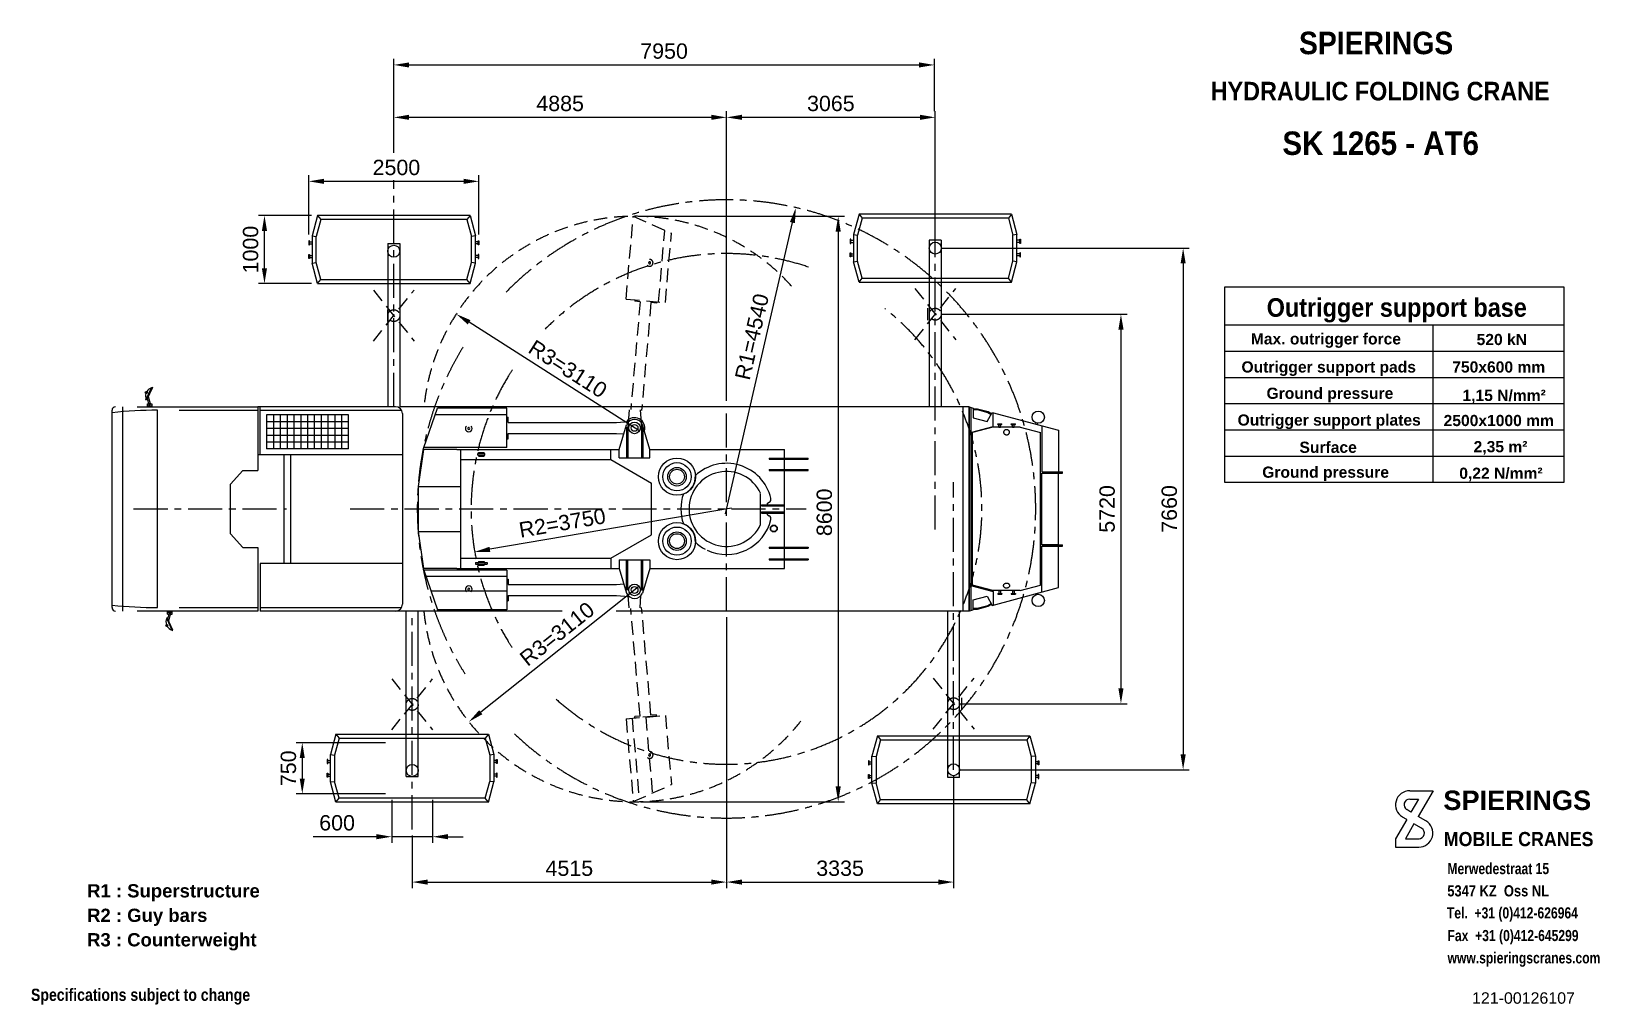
# Model space of a CAD drawing. Extents: x 124 to 23151, y 240 to 14534.
import ezdxf
from ezdxf.enums import TextEntityAlignment as Align

# ---------------------------------------------------------------- set-up
doc = ezdxf.new("R2010")
doc.units = 0
doc.header["$LTSCALE"] = 400
doc.header["$MEASUREMENT"] = 0
doc.linetypes.add('CENTRE', pattern=[2, 1.25, -0.25, 0.25, -0.25])
doc.linetypes.add('DASHED', pattern=[0.75, 0.5, -0.25])
doc.layers.get('0').update_dxf_attribs({"linetype": 'CONTINUOUS'})
doc.layers.get('DEFPOINTS').update_dxf_attribs({"linetype": 'CONTINUOUS'})
for name, color, linetype in [('1', 1, 'CONTINUOUS'), ('2', 2, 'CONTINUOUS'), ('3', 3, 'CONTINUOUS'), ('4', 4, 'CONTINUOUS'), ('HL', 1, 'CENTRE'), ('SL', 2, 'DASHED')]:
    doc.layers.add(name, color=color, linetype=linetype)
doc.styles.add('ARIAL-1', font='')
doc.styles.add('ARIAL-2', font='')
doc.styles.get("Standard").update_dxf_attribs({"font": 'ARIAL.TTF'})
doc.styles.get('ARIAL-1').set_extended_font_data('Arial', bold=True)
doc.styles.get('ARIAL-2').set_extended_font_data('Arial', bold=True)
doc.dimstyles.new('NORMAAL', dxfattribs={"dimscale": 25, "dimtxt": 3, "dimasz": 3, "dimexe": 1.2, "dimexo": 1.2, "dimgap": 1.2, "dimtad": 1, "dimdec": 0, "dimzin": 9, "dimtxsty": 'STANDARD', "dimcen": 1.2, "dimdle": 1, "dimazin": 3, "dimtfac": 0.7, "dimtdec": 0, "dimtmove": 0, "dimatfit": 3, "dimtzin": 9})
doc.dimstyles.new('NORMAAL$0', dxfattribs={"dimscale": 25, "dimtxt": 3, "dimasz": 3, "dimexe": 1.2, "dimexo": 1.2, "dimgap": 1.2, "dimtad": 1, "dimdec": 0, "dimzin": 9, "dimtxsty": 'STANDARD', "dimcen": 1.2, "dimdle": 1, "dimazin": 3, "dimtfac": 0.7, "dimtdec": 0, "dimtmove": 0, "dimatfit": 3, "dimtzin": 9})

msp = doc.modelspace()

# ---------------------------------------------------------------- texts
at = {"style": 'ARIAL-1', "width": 0.9}
for s, height, p in [('SPIERINGS', 330.81, (18736.7, 14198.3)), ('HYDRAULIC FOLDING CRANE', 273.121, (17439.1, 13519.9)), ('SK 1265 - AT6', 344.133, (18493.3, 12719.3)), ('MOBILE CRANES', 208.565, (20861, 2567.4))]:
    msp.add_text(s, height=height, dxfattribs=at).set_placement(p)
msp.add_text('Outrigger support base', height=273.394, dxfattribs=at).set_placement((20171.9, 10342.3), align=Align.CENTER)
at = {"style": 'ARIAL-1'}
msp.add_text('SPIERINGS ', height=285.41, dxfattribs=at).set_placement((20855.7, 3098.6))
at = {"layer": '2', "style": 'ARIAL-2', "width": 0.826097}
msp.add_text('Specifications subject to change', height=179.237, dxfattribs=at).set_placement((118.2, 295.1))
at = {"layer": '2'}
msp.add_text('121-00126107', height=167.651, dxfattribs=at).set_placement((21277.1, 253.4))
at = {"layer": '3'}
for s, height, style, p in [('Max. outrigger force', 164.245, 'ARIAL-1', (18029, 9936.2)), ('520 kN', 164.25, 'ARIAL-1', (21344.3, 9926.6)), ('Outrigger support pads', 164.245, 'ARIAL-1', (17891.9, 9523.6)), ('750x600 mm', 164.25, 'ARIAL-1', (20986.7, 9523.3)), ('Ground pressure', 164.245, 'ARIAL-1', (18259.8, 9137)), ('1,15 N/mm²', 164.25, 'ARIAL-1', (21136.5, 9105.5)), ('Outrigger support plates', 164.245, 'ARIAL-1', (17834.9, 8744)), ('2500x1000 mm ', 164.245, 'ARIAL-1', (20859.8, 8736.7)), ('Surface', 164.25, 'ARIAL-1', (18743.8, 8344)), ('2,35 m²', 164.25, 'ARIAL-1', (21300.3, 8352.5)), ('Ground pressure', 164.245, 'ARIAL-1', (18196.8, 7978.2)), ('0,22 N/mm²', 164.25, 'ARIAL-1', (21089.8, 7962.6)), ('R1 : Superstructure', 194.4, 'ARIAL-1', (943, 1814.5)), ('R2 : Guy bars', 194.4, 'ARIAL-1', (943, 1455)), ('R3 : Counterweight', 194.4, 'ARIAL-2', (943, 1095.5))]:
    msp.add_text(s, height=height, dxfattribs=dict(at, style=style)).set_placement(p)
at = {"layer": '3', "style": 'ARIAL-2', "width": 0.779599}
msp.add_text('Merwedestraat 15', height=163.959, rotation=360, dxfattribs=at).set_placement((20915.7, 2156.3), (22409, 2156.3), align=Align.FIT)
at = {"layer": '3', "style": 'ARIAL-2', "width": 0.829278}
msp.add_text('5347 KZ  Oss NL', height=163.959, dxfattribs=at).set_placement((20914.3, 1829.4), (22407.6, 1829.4), align=Align.FIT)
at = {"layer": '3', "style": 'ARIAL-2', "width": 0.776787}
for s, p in [('Tel.  +31 (0)412-626964', (20908.1, 1505.6)), ('Fax  +31 (0)412-645299', (20917.3, 1172.9)), ('www.spieringscranes.com', (20917.3, 845.4))]:
    msp.add_text(s, height=163.959, dxfattribs=at).set_placement(p)

# ---------------------------------------------------------------- blocks, each defined once
blk = doc.blocks.new('*D4')
at = {"layer": '3', "color": 0}
blk.add_line((9044, 8670), (6551, 10262), dxfattribs=at)
blk.add_solid([(6572, 10293), (6531, 10230), (6362, 10383)], dxfattribs=at)
at = {"layer": 'DEFPOINTS', "color": 0}
for p in [(6362, 10383), (8981, 8710)]:
    blk.add_point(p, dxfattribs=at)
at = {"layer": '3', "color": 0, "insert": (8001, 9576), "char_height": 225, "attachment_point": 5, "rotation": 327.4364}
blk.add_mtext('R3=3110', dxfattribs=at)
blk = doc.blocks.new('*D5')
at = {"layer": '3', "color": 0}
blk.add_line((9039, 6377), (6723, 4534), dxfattribs=at)
blk.add_solid([(6699, 4564), (6746, 4505), (6547, 4394)], dxfattribs=at)
at = {"layer": 'DEFPOINTS', "color": 0}
for p in [(8981, 6330), (6547, 4394)]:
    blk.add_point(p, dxfattribs=at)
at = {"layer": '3', "color": 0, "insert": (7843, 5684), "char_height": 225, "attachment_point": 5, "rotation": 38.4956}
blk.add_mtext('R3=3110', dxfattribs=at)
blk = doc.blocks.new('*D6')
at = {"layer": '3', "color": 0}
for p, q in [((5446, 12749), (5446, 14131)), ((13383, 13361), (13383, 14131)), ((5671, 14041), (13158, 14041))]:
    blk.add_line(p, q, dxfattribs=at)
for points in [[(5671, 14078), (5671, 14003), (5446, 14041)], [(13158, 14078), (13158, 14003), (13383, 14041)]]:
    blk.add_solid(points, dxfattribs=at)
at = {"layer": 'DEFPOINTS', "color": 0}
for p in [(13383, 14041), (13383, 13271), (5446, 12659)]:
    blk.add_point(p, dxfattribs=at)
at = {"layer": '3', "color": 0, "insert": (9414, 14243), "char_height": 225, "attachment_point": 5}
blk.add_mtext('7950', dxfattribs=at)
blk = doc.blocks.new('*D7')
at = {"layer": '3', "color": 0}
for p, q in [((5446, 12816), (5446, 13361)), ((10331, 9110), (10331, 13361)), ((10106, 13271), (5671, 13271))]:
    blk.add_line(p, q, dxfattribs=at)
for points in [[(5671, 13309), (5671, 13234), (5446, 13271)], [(10106, 13309), (10106, 13234), (10331, 13271)]]:
    blk.add_solid(points, dxfattribs=at)
at = {"layer": 'DEFPOINTS', "color": 0}
for p in [(5446, 13271), (5446, 12726), (10331, 9020)]:
    blk.add_point(p, dxfattribs=at)
at = {"layer": '3', "color": 0, "insert": (7888, 13474), "char_height": 225, "attachment_point": 5}
blk.add_mtext('4885', dxfattribs=at)
blk = doc.blocks.new('*D8')
at = {"layer": '3', "color": 0}
for p, q in [((10331, 5930), (10331, 1950)), ((5716, 2724), (5716, 1950)), ((5941, 2040), (10106, 2040))]:
    blk.add_line(p, q, dxfattribs=at)
for points in [[(5941, 2077), (5941, 2002), (5716, 2040)], [(10106, 2077), (10106, 2002), (10331, 2040)]]:
    blk.add_solid(points, dxfattribs=at)
at = {"layer": 'DEFPOINTS', "color": 0}
for p in [(10331, 6020), (5716, 2814), (10331, 2040)]:
    blk.add_point(p, dxfattribs=at)
at = {"layer": '3', "color": 0, "insert": (8023, 2242), "char_height": 225, "attachment_point": 5}
blk.add_mtext('4515', dxfattribs=at)
blk = doc.blocks.new('A$C65CD0A47')
at = {"layer": '4'}
for p, q in [((261, 2000), (100, 1400)), ((353, 1880), (220, 1384)), ((4739, 2000), (261, 2000)), ((261, 2000), (353, 1880)), ((4647, 1880), (353, 1880)), ((4739, 2000), (4647, 1880)), ((4647, 1880), (4780, 1384)), ((4739, 2000), (4900, 1400)), ((100, 1400), (100, 600)), ((100, 1400), (220, 1384)), ((220, 616), (220, 1384)), ((4900, 1400), (4780, 1384)), ((4780, 616), (4780, 1384)), ((4900, 600), (4900, 1400)), ((0, 1260), (0, 1140)), ((20, 1260), (0, 1260)), ((0, 1140), (20, 1140)), ((20, 1140), (20, 1260)), ((20, 1230), (100, 1230)), ((20, 1170), (100, 1170)), ((4980, 1230), (4900, 1230)), ((4980, 1170), (4900, 1170)), ((4980, 1140), (4980, 1260)), ((4980, 1260), (5000, 1260)), ((5000, 1140), (4980, 1140)), ((5000, 1260), (5000, 1140)), ((0, 740), (0, 860)), ((0, 860), (20, 860)), ((20, 740), (0, 740)), ((20, 860), (20, 740)), ((20, 830), (100, 830)), ((20, 770), (100, 770)), ((100, 600), (220, 616)), ((261, 0), (100, 600)), ((353, 120), (220, 616)), ((4647, 120), (4780, 616)), ((4739, 0), (4900, 600)), ((4900, 600), (4780, 616)), ((4980, 830), (4900, 830)), ((4980, 770), (4900, 770)), ((4980, 860), (4980, 740)), ((5000, 860), (4980, 860)), ((4980, 740), (5000, 740)), ((5000, 740), (5000, 860)), ((261, 0), (353, 120)), ((261, 0), (4739, 0)), ((353, 120), (4647, 120)), ((4739, 0), (4647, 120))]:
    blk.add_line(p, q, dxfattribs=at)
blk = doc.blocks.new('*D9')
at = {"layer": '3', "color": 0}
blk.add_line((10405, 7533), (6856, 6927), dxfattribs=at)
blk.add_solid([(6850, 6964), (6862, 6890), (6634, 6889)], dxfattribs=at)
at = {"layer": 'DEFPOINTS', "color": 0}
for p in [(10331, 7520), (6634, 6889)]:
    blk.add_point(p, dxfattribs=at)
at = {"layer": '3', "color": 0, "insert": (7920, 7314), "char_height": 225, "attachment_point": 5, "rotation": 9.6946}
blk.add_mtext('R2=3750', dxfattribs=at)
blk = doc.blocks.new('A$C56A74D2A')
at = {"layer": '4'}
for p, q in [((50, 700), (130, 1000)), ((130, 1000), (2370, 1000)), ((2450, 700), (2370, 1000)), ((50, 300), (50, 700)), ((2450, 300), (2450, 700)), ((10, 630), (0, 630)), ((0, 630), (0, 570)), ((10, 570), (0, 570)), ((10, 630), (10, 570)), ((50, 612), (10, 612)), ((50, 587), (10, 587)), ((50, 612), (50, 587)), ((2450, 612), (2490, 612)), ((2450, 612), (2450, 587)), ((2450, 587), (2490, 587)), ((2490, 630), (2500, 630)), ((2490, 630), (2490, 570)), ((2490, 570), (2500, 570)), ((2500, 630), (2500, 570)), ((10, 430), (0, 430)), ((0, 430), (0, 370)), ((10, 370), (0, 370)), ((10, 430), (10, 370)), ((50, 412), (10, 412)), ((50, 387), (10, 387)), ((50, 412), (50, 387)), ((50, 300), (130, 0)), ((2450, 300), (2370, 0)), ((2450, 412), (2490, 412)), ((2450, 412), (2450, 387)), ((2450, 387), (2490, 387)), ((2490, 430), (2500, 430)), ((2490, 430), (2490, 370)), ((2490, 370), (2500, 370)), ((2500, 430), (2500, 370)), ((130, 0), (2370, 0))]:
    blk.add_line(p, q, dxfattribs=at)
for points in [[(124, 456), (126, 456), (128, 456), (133, 457), (136, 458), (141, 461), (144, 463), (149, 467), (151, 470), (155, 476), (157, 479), (159, 486), (160, 490), (161, 498), (161, 502), (160, 509), (159, 513), (157, 520), (155, 524), (151, 530), (149, 532), (144, 537), (142, 539), (136, 542), (133, 543), (127, 544), (124, 545), (118, 544), (115, 543), (109, 541), (106, 539), (101, 535), (98, 533), (94, 527), (92, 524), (89, 516), (88, 513), (87, 505), (86, 501), (87, 493), (88, 489), (90, 481), (91, 478), (95, 471), (98, 468), (103, 463), (105, 461), (111, 458), (114, 457), (119, 456), (121, 456), (124, 456)], [(2376, 456), (2374, 456), (2372, 456), (2367, 457), (2364, 458), (2359, 461), (2356, 463), (2351, 467), (2349, 470), (2345, 476), (2343, 479), (2341, 486), (2340, 490), (2339, 498), (2339, 502), (2340, 509), (2341, 513), (2343, 520), (2345, 524), (2349, 530), (2351, 532), (2356, 537), (2358, 539), (2364, 542), (2367, 543), (2373, 544), (2376, 545), (2382, 544), (2385, 543), (2391, 541), (2394, 539), (2399, 535), (2402, 533), (2406, 527), (2408, 524), (2411, 516), (2412, 513), (2413, 505), (2414, 501), (2413, 493), (2412, 489), (2410, 481), (2409, 478), (2405, 471), (2402, 468), (2397, 463), (2395, 461), (2389, 458), (2386, 457), (2381, 456), (2379, 456), (2376, 456)]]:
    blk.add_open_spline(points, degree=3, knots=[0, 0, 0, 0, 0.178574, 0.178574, 0.43102, 0.43102, 0.683466, 0.683466, 0.935912, 0.935912, 1.188358, 1.188358, 1.440804, 1.440804, 1.693249, 1.693249, 1.945695, 1.945695, 2.198141, 2.198141, 2.450587, 2.450587, 2.703033, 2.703033, 2.955479, 2.955479, 3.207924, 3.207924, 3.470969, 3.470969, 3.734013, 3.734013, 3.997057, 3.997057, 4.260102, 4.260102, 4.523146, 4.523146, 4.78619, 4.78619, 5.049234, 5.049234, 5.312279, 5.312279, 5.575323, 5.575323, 5.838367, 5.838367, 6.101412, 6.101412, 6.283185, 6.283185, 6.283185, 6.283185], dxfattribs=at)
blk = doc.blocks.new('A$C686F68DA')
at = {"layer": '4'}
for p, q in [((0, 0), (0, 2996)), ((0, 2996), (58, 2980)), ((0, 2995), (0, 2486)), ((0, 2900), (0, 100)), ((28, 7), (28, 2989)), ((58, 2980), (58, 2835)), ((58, 2835), (263, 2780)), ((60, 2970), (120, 2970)), ((60, 2956), (118, 2956)), ((118, 2956), (273, 2915)), ((120, 2970), (279, 2928)), ((263, 2780), (340, 2913)), ((273, 2915), (324, 2885)), ((279, 2928), (331, 2897)), ((340, 2913), (1312, 2653)), ((350, 2710), (350, 2910)), ((40, 2627), (350, 2710)), ((40, 368), (40, 2627)), ((982, 2762), (976, 2742)), ((1002, 2757), (997, 2737)), ((1072, 2043), (1072, 2718)), ((1312, 2653), (1312, 2043)), ((1067, 973), (1067, 2023)), ((1312, 2023), (1067, 2023)), ((1072, 2043), (1369, 2043)), ((1072, 2023), (1369, 2023)), ((1271, 2023), (1271, 2043)), ((1312, 973), (1312, 2023)), ((1369, 2023), (1369, 2043)), ((1312, 973), (1067, 973)), ((1312, 953), (1067, 953)), ((1067, 277), (1067, 953)), ((1072, 973), (1369, 973)), ((1074, 953), (1369, 953)), ((1271, 953), (1271, 973)), ((1312, 342), (1312, 953)), ((1369, 953), (1369, 973)), ((0, 0), (0, 510)), ((40, 368), (350, 285)), ((340, 82), (1312, 342)), ((350, 285), (350, 85)), ((982, 238), (976, 258)), ((1002, 243), (997, 263)), ((0, 0), (3, 0)), ((3, 0), (0, 0)), ((3, 0), (58, 15)), ((58, 161), (263, 215)), ((58, 15), (58, 161)), ((60, 39), (118, 39)), ((60, 25), (120, 25)), ((118, 39), (273, 81)), ((120, 25), (279, 68)), ((263, 215), (340, 82)), ((273, 81), (324, 110)), ((279, 68), (331, 98))]:
    blk.add_line(p, q, dxfattribs=at)
for centre in [(1015, 2846), (1015, 154)]:
    blk.add_circle(centre, 90, dxfattribs=at)
at = {"layer": '4', "rotation": 90}
blk.add_blockref('A$C56A74D2A', (1049, 248), dxfattribs=at)
blk = doc.blocks.new('*D10')
at = {"layer": '3', "color": 0}
for p, q in [((13486, 11350), (17125, 11350)), ((17035, 11125), (17035, 3915)), ((13756, 3690), (17125, 3690))]:
    blk.add_line(p, q, dxfattribs=at)
for points in [[(16998, 11125), (17073, 11125), (17035, 11350)], [(16998, 3915), (17073, 3915), (17035, 3690)]]:
    blk.add_solid(points, dxfattribs=at)
at = {"layer": 'DEFPOINTS', "color": 0}
for p in [(13396, 11350), (13666, 3690), (17035, 3690)]:
    blk.add_point(p, dxfattribs=at)
at = {"layer": '3', "color": 0, "insert": (16833, 7520), "char_height": 225, "attachment_point": 5, "rotation": 90}
blk.add_mtext('7660', dxfattribs=at)
blk = doc.blocks.new('*D11')
at = {"layer": '3', "color": 0}
for p, q in [((10331, 5930), (10331, 1950)), ((13666, 3600), (13666, 1950)), ((10556, 2040), (13441, 2040))]:
    blk.add_line(p, q, dxfattribs=at)
for points in [[(10556, 2077), (10556, 2002), (10331, 2040)], [(13441, 2077), (13441, 2002), (13666, 2040)]]:
    blk.add_solid(points, dxfattribs=at)
at = {"layer": 'DEFPOINTS', "color": 0}
for p in [(10331, 6020), (13666, 3690), (13666, 2040)]:
    blk.add_point(p, dxfattribs=at)
at = {"layer": '3', "color": 0, "insert": (11998, 2242), "char_height": 225, "attachment_point": 5}
blk.add_mtext('3335', dxfattribs=at)
blk = doc.blocks.new('*D12')
at = {"layer": '3', "color": 0}
for p, q in [((10331, 9110), (10331, 13361)), ((13396, 11440), (13396, 13361)), ((13171, 13271), (10556, 13271))]:
    blk.add_line(p, q, dxfattribs=at)
for points in [[(10556, 13309), (10556, 13234), (10331, 13271)], [(13171, 13309), (13171, 13234), (13396, 13271)]]:
    blk.add_solid(points, dxfattribs=at)
at = {"layer": 'DEFPOINTS', "color": 0}
for p in [(10331, 13271), (13396, 11350), (10331, 9020)]:
    blk.add_point(p, dxfattribs=at)
at = {"layer": '3', "color": 0, "insert": (11863, 13474), "char_height": 225, "attachment_point": 5}
blk.add_mtext('3065', dxfattribs=at)
blk = doc.blocks.new('*D13')
at = {"layer": '3', "color": 0}
blk.add_line((10314, 7447), (11298, 11725), dxfattribs=at)
blk.add_solid([(11262, 11734), (11335, 11717), (11349, 11945)], dxfattribs=at)
at = {"layer": 'DEFPOINTS', "color": 0}
for p in [(11349, 11945), (10331, 7520)]:
    blk.add_point(p, dxfattribs=at)
at = {"layer": '3', "color": 0, "insert": (10705, 10049), "char_height": 225, "attachment_point": 5, "rotation": 77.0437}
blk.add_mtext('R1=4540', dxfattribs=at)
blk = doc.blocks.new('A$C110057D5')
for p, q in [((168, 4760), (568, 5920)), ((2608, 5720), (501, 5720)), ((2608, 5920), (568, 5920)), ((2608, 4760), (2608, 5920)), ((2608, 5660), (2648, 5660)), ((2608, 5660), (2648, 5660)), ((2608, 5020), (2608, 5660)), ((2608, 5020), (2608, 5660)), ((2648, 5500), (2648, 5660)), ((5827, 5500), (6191, 5528)), ((2648, 5500), (5827, 5500)), ((2648, 5180), (5827, 5180)), ((2648, 5020), (2648, 5180)), ((5827, 5180), (6043, 5164)), ((5906, 4710), (6123, 5430)), ((6116, 5339), (6116, 4479)), ((6156, 5339), (6116, 5339)), ((6156, 5339), (6116, 5339)), ((6156, 5339), (6116, 5339)), ((6156, 5339), (6156, 4479)), ((6556, 5339), (6556, 4479)), ((6556, 5339), (6596, 5339)), ((6556, 5339), (6596, 5339)), ((6556, 5339), (6596, 5339)), ((6806, 4710), (6589, 5430)), ((6596, 5339), (6596, 4479)), ((160, 4710), (0, 3620)), ((1136, 4710), (160, 4710)), ((2608, 4760), (168, 4760)), ((1136, 4710), (5906, 4710)), ((1256, 1210), (1256, 4710)), ((1256, 3620), (1256, 4710)), ((1256, 3620), (1256, 4710)), ((1776, 4615), (1936, 4615)), ((1776, 4585), (1776, 4615)), ((1936, 4585), (1936, 4615)), ((2608, 5020), (2648, 5020)), ((2608, 5020), (2648, 5020)), ((5656, 4410), (5656, 4710)), ((5906, 4460), (5906, 4710)), ((6806, 4710), (10756, 4710)), ((6806, 4460), (6806, 4710)), ((10756, 4453), (10756, 4710)), ((1256, 4410), (5656, 4410)), ((1756, 4535), (1756, 4585)), ((1756, 4585), (1956, 4585)), ((1756, 4535), (1956, 4535)), ((1776, 4505), (1936, 4505)), ((1936, 4505), (1936, 4535)), ((1956, 4535), (1956, 4585)), ((5656, 4410), (6856, 3717)), ((5906, 4460), (6806, 4460)), ((6116, 4479), (6156, 4479)), ((6556, 4479), (6596, 4479)), ((10306, 4453), (11456, 4453)), ((10306, 4453), (10306, 4423)), ((10306, 4423), (11456, 4423)), ((10756, 4117), (10756, 4423)), ((11456, 4423), (11456, 4453)), ((6856, 2559), (6856, 3717)), ((10306, 4117), (11456, 4117)), ((10306, 4117), (10306, 4087)), ((10306, 4087), (11456, 4087)), ((10756, 1833), (10756, 4087)), ((11456, 4087), (11456, 4117)), ((0, 3620), (0, 2300)), ((0, 3620), (1256, 3620)), ((10056, 3090), (10056, 3418)), ((10056, 3050), (10056, 3090)), ((10056, 2502), (10056, 3050)), ((10056, 2830), (10056, 2870)), ((10056, 2790), (10056, 2830)), ((10086, 3080), (10756, 3080)), ((10086, 3050), (10086, 3080)), ((10086, 3050), (10756, 3050)), ((10086, 2870), (10756, 2870)), ((10086, 2840), (10086, 2870)), ((10086, 2840), (10756, 2840)), ((10256, 2790), (10255, 2790)), ((10256, 3130), (10312, 3162)), ((10256, 3080), (10256, 3130)), ((10256, 2790), (10256, 2840)), ((10256, 2790), (10312, 2758)), ((6856, 2203), (6856, 2559)), ((0, 2300), (162, 1210)), ((0, 2300), (1256, 2300)), ((1256, 1210), (1256, 2300)), ((5656, 1510), (6856, 2203)), ((1256, 1510), (5656, 1510)), ((1681, 1386), (1681, 1335)), ((1681, 1385), (2031, 1385)), ((1756, 1385), (1756, 1335)), ((1776, 1415), (1936, 1415)), ((1776, 1415), (1776, 1385)), ((1936, 1415), (1936, 1385)), ((1956, 1385), (1956, 1335)), ((2031, 1387), (2031, 1335)), ((5656, 1510), (5656, 1210)), ((5906, 1460), (6806, 1460)), ((5906, 1460), (5906, 1210)), ((6116, 1441), (6156, 1441)), ((6116, 581), (6116, 1441)), ((6156, 581), (6156, 1441)), ((6556, 1441), (6596, 1441)), ((6556, 581), (6556, 1441)), ((6596, 581), (6596, 1441)), ((6806, 1460), (6806, 1210)), ((10306, 1833), (11456, 1833)), ((10306, 1833), (10306, 1803)), ((10306, 1803), (11456, 1803)), ((10306, 1497), (11456, 1497)), ((10306, 1497), (10306, 1467)), ((10306, 1467), (11456, 1467)), ((10756, 1497), (10756, 1803)), ((10756, 1760), (10756, 1770)), ((10756, 1210), (10756, 1467)), ((11456, 1833), (11456, 1803)), ((11456, 1497), (11456, 1467)), ((1136, 1210), (162, 1210)), ((168, 1160), (568, 0)), ((2608, 1160), (168, 1160)), ((2608, 980), (230, 980)), ((1136, 1210), (2787, 1210)), ((1681, 1335), (2031, 1335)), ((1776, 1335), (1776, 1305)), ((1776, 1305), (1936, 1305)), ((1936, 1335), (1936, 1305)), ((2608, 1160), (2608, 0)), ((2787, 1210), (5906, 1210)), ((5906, 1210), (6123, 490)), ((6806, 1210), (6589, 490)), ((6806, 1210), (10756, 1210)), ((2608, 540), (381, 540)), ((2608, 900), (2608, 260)), ((2608, 900), (2608, 260)), ((2608, 900), (2648, 900)), ((2608, 900), (2648, 900)), ((2648, 900), (2648, 740)), ((2649, 740), (5827, 740)), ((5827, 740), (6043, 756)), ((6156, 581), (6116, 581)), ((6156, 581), (6116, 581)), ((6156, 581), (6116, 581)), ((6556, 581), (6596, 581)), ((6556, 581), (6596, 581)), ((6556, 581), (6596, 581)), ((2608, 260), (2648, 260)), ((2608, 260), (2648, 260)), ((2648, 420), (2648, 260)), ((2649, 420), (5827, 420)), ((5827, 420), (6191, 392)), ((2608, 0), (568, 0))]:
    blk.add_line(p, q)
for centre, radius in [((6356, 5340), 170), ((6356, 5340), 170), ((6356, 5340), 100), ((6356, 5340), 100), ((6356, 5340), 100), ((7602, 3906), 545), ((7602, 3906), 415), ((7602, 3906), 273), ((7602, 3906), 218), ((7602, 2014), 545), ((7602, 2014), 415), ((10445, 2385), 102), ((10445, 2385), 90), ((7602, 2014), 273), ((7602, 2014), 218), ((6356, 580), 170), ((6356, 580), 100), ((6356, 580), 100)]:
    blk.add_circle(centre, radius)
for centre, radius, start, end in [((6356, 5340), 300, 342.9469, 142.8576), ((6356, 5340), 250, 21.1371, 158.8629), ((1488, 5322), 100, 135.573, 44.427), ((1488, 5322), 100, 135.573, 44.427), ((1488, 5322), 100, 135.573, 44.427), ((1488, 5322), 100, 135.573, 44.427), ((1488, 5322), 30, 66.9665, 36.6107), ((1488, 5322), 30, 66.9665, 36.6107), ((1488, 5322), 30, 66.9665, 36.6107), ((1488, 5322), 30, 66.9665, 36.6107), ((9056, 2960), 1340, 13.4712, 133.0716), ((7602, 3905), 540, 290.3817, 3.5588), ((9056, 2960), 1100, 24.62, 335.38), ((9056, 2960), 1340, 160.8689, 199.1574), ((10262, 3249), 100, 300, 13.4712), ((7602, 2014), 540, 356.4929, 69.5936), ((9056, 2960), 1340, 244.9543, 346.5288), ((10262, 2671), 100, 346.5288, 60), ((9056, 2960), 1340, 226.9292, 242.0775), ((1488, 598), 100, 315.573, 224.427), ((1488, 598), 100, 315.573, 224.427), ((1488, 598), 100, 315.573, 224.427), ((1488, 598), 100, 315.573, 224.427), ((1488, 598), 30, 323.3893, 293.0335), ((1488, 598), 30, 323.3893, 293.0335), ((1488, 598), 30, 323.3893, 293.0335), ((1488, 598), 30, 323.3893, 293.0335), ((6356, 580), 250, 201.1371, 338.8629)]:
    blk.add_arc(centre, radius, start, end)
blk = doc.blocks.new('*D15')
at = {"layer": '3', "color": 0}
for p, q in [((9071, 11819), (12061, 11819)), ((11971, 11594), (11971, 3444)), ((9071, 3219), (12061, 3219))]:
    blk.add_line(p, q, dxfattribs=at)
for points in [[(11933, 11594), (12008, 11594), (11971, 11819)], [(11933, 3444), (12008, 3444), (11971, 3219)]]:
    blk.add_solid(points, dxfattribs=at)
at = {"layer": 'DEFPOINTS', "color": 0}
for p in [(8981, 11819), (8981, 3219), (11971, 3219)]:
    blk.add_point(p, dxfattribs=at)
at = {"layer": '3', "color": 0, "insert": (11768, 7470), "char_height": 225, "attachment_point": 5, "rotation": 90}
blk.add_mtext('8600', dxfattribs=at)
blk = doc.blocks.new('*D16')
at = {"layer": '3', "color": 0}
for p, q in [((13486, 10380), (16212, 10380)), ((16122, 10155), (16122, 4885)), ((13756, 4660), (16212, 4660))]:
    blk.add_line(p, q, dxfattribs=at)
for points in [[(16085, 10155), (16160, 10155), (16122, 10380)], [(16085, 4885), (16160, 4885), (16122, 4660)]]:
    blk.add_solid(points, dxfattribs=at)
at = {"layer": 'DEFPOINTS', "color": 0}
for p in [(13396, 10380), (13666, 4660), (16122, 4660)]:
    blk.add_point(p, dxfattribs=at)
at = {"layer": '3', "color": 0, "insert": (15920, 7520), "char_height": 225, "attachment_point": 5, "rotation": 90}
blk.add_mtext('5720', dxfattribs=at)
blk = doc.blocks.new('*D17')
at = {"layer": '3', "color": 0}
for p, q in [((5416, 3246), (5416, 2616)), ((6016, 3246), (6016, 2616)), ((5191, 2706), (4261, 2706)), ((6016, 2706), (5416, 2706)), ((6241, 2706), (6466, 2706))]:
    blk.add_line(p, q, dxfattribs=at)
for points in [[(5191, 2744), (5191, 2669), (5416, 2706)], [(6241, 2744), (6241, 2669), (6016, 2706)]]:
    blk.add_solid(points, dxfattribs=at)
at = {"layer": 'DEFPOINTS', "color": 0}
for p in [(5416, 3336), (6016, 3336), (5416, 2706)]:
    blk.add_point(p, dxfattribs=at)
at = {"layer": '3', "color": 0, "insert": (4613, 2909), "char_height": 225, "attachment_point": 5}
blk.add_mtext('600', dxfattribs=at)
blk = doc.blocks.new('*D18')
at = {"layer": '3', "color": 0}
for p, q in [((5326, 4086), (4012, 4086)), ((4102, 3861), (4102, 3561)), ((5326, 3336), (4012, 3336))]:
    blk.add_line(p, q, dxfattribs=at)
for points in [[(4064, 3861), (4139, 3861), (4102, 4086)], [(4064, 3561), (4139, 3561), (4102, 3336)]]:
    blk.add_solid(points, dxfattribs=at)
at = {"layer": 'DEFPOINTS', "color": 0}
for p in [(5416, 4086), (4102, 3336), (5416, 3336)]:
    blk.add_point(p, dxfattribs=at)
at = {"layer": '3', "color": 0, "insert": (3899, 3711), "char_height": 225, "attachment_point": 5, "rotation": 90}
blk.add_mtext('750', dxfattribs=at)
blk = doc.blocks.new('*D19')
at = {"layer": '3', "color": 0}
for p, q in [((4236, 11829), (3457, 11829)), ((3547, 11054), (3547, 11604)), ((4236, 10829), (3457, 10829))]:
    blk.add_line(p, q, dxfattribs=at)
for points in [[(3509, 11604), (3584, 11604), (3547, 11829)], [(3509, 11054), (3584, 11054), (3547, 10829)]]:
    blk.add_solid(points, dxfattribs=at)
at = {"layer": 'DEFPOINTS', "color": 0}
for p in [(3547, 11829), (4326, 11829), (4326, 10829)]:
    blk.add_point(p, dxfattribs=at)
at = {"layer": '3', "color": 0, "insert": (3344, 11329), "char_height": 225, "attachment_point": 5, "rotation": 90}
blk.add_mtext('1000', dxfattribs=at)
blk = doc.blocks.new('*D20')
at = {"layer": '3', "color": 0}
for p, q in [((4196, 11549), (4196, 12421)), ((6471, 12331), (4421, 12331)), ((6696, 11549), (6696, 12421))]:
    blk.add_line(p, q, dxfattribs=at)
for points in [[(4421, 12369), (4421, 12294), (4196, 12331)], [(6471, 12369), (6471, 12294), (6696, 12331)]]:
    blk.add_solid(points, dxfattribs=at)
at = {"layer": 'DEFPOINTS', "color": 0}
for p in [(4196, 12331), (4196, 11459), (6696, 11459)]:
    blk.add_point(p, dxfattribs=at)
at = {"layer": '3', "color": 0, "insert": (5484, 12534), "char_height": 225, "attachment_point": 5}
blk.add_mtext('2500', dxfattribs=at)
blk = doc.blocks.new('SPIERING')
for p, q in [((140, 170), (181.4, 170)), ((181.4, 170), (155.1, 124.5)), ((140, 155), (155.4, 155)), ((155.4, 155), (142.2, 132.1)), ((134.7, 119.1), (115, 85)), ((134.7, 119.1), (127.3, 123.4)), ((147.6, 111.5), (132.3, 85)), ((142.2, 132.1), (134.9, 136.4)), ((161.1, 103.6), (147.6, 111.5)), ((168.7, 116.6), (155.1, 124.5)), ((115, 85), (115, 70)), ((132.3, 85), (157, 85)), ((115, 70), (156, 70))]:
    blk.add_line(p, q)
for centre, radius, start, end in [((140, 145), 25, 90, 239.5206), ((140, 145), 10, 90, 239.643), ((156, 95), 25, 270, 59.5328), ((156, 95), 10, 270, 59.4406)]:
    blk.add_arc(centre, radius, start, end)

# ---------------------------------------------------------------- dimensions: what is measured, and where the dimension line sits
at = {"layer": '3'}
for base, p1, p2, text, picture, middle in [((13382.6, 14040.7), (5445.8, 12659.1), (13382.6, 13271.3), '7950', '*D6', (9414.2, 14243.2)), ((5445.8, 13271.3), (10330.8, 9020.2), (5445.8, 12725.5), '4885', '*D7', (7888.3, 13473.8)), ((10330.8, 13271.3), (13395.8, 11350.2), (10330.8, 9020.2), '3065', '*D12', (11863.3, 13473.8)), ((10330.8, 2039.7), (5715.8, 2814.3), (10330.8, 6020.2), '4515', '*D8', (8023.3, 2242.2)), ((13665.8, 2039.7), (10330.8, 6020.2), (13665.8, 3690.2), '3335', '*D11', (11998.3, 2242.2))]:
    dim = msp.add_linear_dim(base=base, p1=p1, p2=p2, text=text, dimstyle='NORMAAL$0', override={"dimscale": 75}, dxfattribs=at)
    dim.commit()
    dim.dimension.update_dxf_attribs({"geometry": picture, "text_midpoint": middle})
dim = msp.add_linear_dim(base=(4195.8, 12331.4), p1=(6695.8, 11459), p2=(4195.8, 11459), dimstyle='NORMAAL$0', override={"dimscale": 75}, dxfattribs=at)
dim.commit()
dim.dimension.update_dxf_attribs({"geometry": '*D20', "text_midpoint": (5483.8, 12331.4), "dimtype": 160})
for base, p1, p2, picture, middle in [((3546.5, 11829), (4326.2, 10829), (4326.2, 11829), '*D19', (3344, 11329)), ((16122.3, 4660.2), (13395.8, 10380.2), (13665.8, 4660.2), '*D16', (15919.8, 7520.2)), ((4102, 3336.4), (5415.8, 4086.4), (5415.8, 3336.4), '*D18', (3899.5, 3711.4))]:
    dim = msp.add_linear_dim(base=base, p1=p1, p2=p2, angle=90, dimstyle='NORMAAL$0', override={"dimscale": 75}, dxfattribs=at)
    dim.commit()
    dim.dimension.update_dxf_attribs({"geometry": picture, "text_midpoint": middle})
dim = msp.add_linear_dim(base=(11971, 3219.2), p1=(8980.8, 11818.8), p2=(8980.8, 3219.2), angle=90, dimstyle='NORMAAL$0', override={"dimscale": 75}, dxfattribs=at)
dim.commit()
dim.dimension.update_dxf_attribs({"geometry": '*D15', "text_midpoint": (11971, 7470.1), "dimtype": 160})
for center, mpoint, text, picture, middle in [((10330.8, 7520.2), (11348.7, 11944.6), 'R1=4540', '*D13', (10902.2, 10004)), ((8980.8, 8710.2), (6361.7, 10382.8), 'R3=3110', '*D4', (7892.5, 9405.2)), ((10330.8, 7520.2), (6634.4, 6888.7), 'R2=3750', '*D9', (7953.8, 7114.1)), ((8980.8, 6330.2), (6546.7, 4394.4), 'R3=3110', '*D5', (7969.2, 5525.7))]:
    dim = msp.add_radius_dim(center=center, mpoint=mpoint, text=text, dimstyle='NORMAAL', override={"dimscale": 75}, dxfattribs=at)
    dim.commit()
    dim.dimension.update_dxf_attribs({"geometry": picture, "text_midpoint": middle, "dimtype": 164})
dim = msp.add_linear_dim(base=(17035.2, 3690.2), p1=(13395.8, 11350.2), p2=(13665.8, 3690.2), angle=90, text='7660', dimstyle='NORMAAL$0', override={"dimscale": 75}, dxfattribs=at)
dim.commit()
dim.dimension.update_dxf_attribs({"geometry": '*D10', "text_midpoint": (16832.7, 7520.2)})
dim = msp.add_linear_dim(base=(5415.8, 2706.1), p1=(6015.8, 3336.4), p2=(5415.8, 3336.4), dimstyle='NORMAAL$0', override={"dimscale": 75}, dxfattribs=at)
dim.commit()
dim.dimension.update_dxf_attribs({"geometry": '*D17', "text_midpoint": (4613.3, 2908.6)})

# ---------------------------------------------------------------- linework, layer by layer
for p, q in [((17648.9, 10783.8), (22624, 10783.8)), ((17648.9, 7907), (17648.9, 10783.8)), ((22624, 10783.8), (22624, 7907)), ((22624, 7907), (17648.9, 7907))]:
    msp.add_line(p, q)
at = {"layer": '1'}
for p, q in [((4778.5, 8900.6), (3578.4, 8900.6)), ((3578.4, 8900.6), (3578.4, 8400.6)), ((4778.5, 8800.6), (3578.4, 8800.6)), ((3678.4, 8900.6), (3678.4, 8400.6)), ((3778.4, 8900.6), (3778.4, 8400.6)), ((3878.4, 8900.6), (3878.4, 8400.6)), ((3978.4, 8900.6), (3978.4, 8400.6)), ((4078.4, 8900.6), (4078.4, 8400.6)), ((4178.4, 8900.6), (4178.4, 8400.6)), ((4278.4, 8900.6), (4278.4, 8400.6)), ((4378.4, 8900.6), (4378.4, 8400.6)), ((4478.4, 8900.6), (4478.4, 8400.6)), ((4578.4, 8900.6), (4578.4, 8400.6)), ((4678.5, 8900.6), (4678.5, 8400.6)), ((4778.5, 8400.6), (4778.5, 8900.6)), ((4778.5, 8700.6), (3578.4, 8700.6)), ((4778.5, 8600.6), (3578.4, 8600.6)), ((4778.5, 8500.6), (3578.4, 8500.6)), ((4778.5, 8400.6), (3578.4, 8400.6))]:
    msp.add_line(p, q, dxfattribs=at)
at = {"layer": '2'}
for p, q in [((8900.8, 8974.6), (8880.9, 8714.6)), ((9060.8, 8974.6), (9080.7, 8714.6)), ((8900.8, 6065.8), (8886.9, 6247.7)), ((9060.8, 6065.8), (9074.7, 6247.7))]:
    msp.add_line(p, q, dxfattribs=at)
at = {"layer": '4', "color": 4}
for p, q in [((5358.2, 11416.6), (5358.2, 9024.7)), ((5358.2, 11416.6), (5533.4, 11416.6)), ((5533.4, 11416.6), (5533.4, 9020.2)), ((13308.2, 11465.2), (13308.2, 9024.7)), ((13483.4, 11465.2), (13483.4, 9024.7)), ((1468, 6069.4), (1468, 9020.2)), ((1675.7, 9020.2), (3449.6, 9020.2)), ((5471.6, 9020.2), (3449.6, 9020.2)), ((3449.6, 9020.2), (3449.6, 8085.2)), ((3483, 8319.7), (3483, 9020.2)), ((13893.7, 9020.2), (5533.4, 9020.2)), ((13801, 9020.2), (13801, 6020.2)), ((13893.7, 9020.2), (13893.7, 6020.2)), ((1308.5, 6070.2), (1308.5, 8970.2)), ((1977.5, 6070.2), (1977.5, 8970.2)), ((3449.6, 8320), (5571.6, 8320)), ((3835.5, 6720.7), (3835.5, 8320)), ((3935.5, 6720.7), (3935.5, 8320)), ((3049, 7155.2), (3049, 7885.2)), ((3449.6, 6955.2), (3449.6, 6020.2)), ((5571.6, 6720.7), (3483, 6720.7)), ((3483, 6720.7), (3483, 6020.2)), ((1468, 6020.2), (1468, 6069.4)), ((3449.6, 6020.2), (1675.7, 6020.2)), ((5471.6, 6020.2), (3483, 6020.2)), ((5628.2, 3591.4), (5628.2, 6020.2)), ((7918.5, 6020.2), (5628.2, 6020.2)), ((5803.4, 3591.4), (5803.4, 6024.8)), ((8980.8, 6020.2), (8711, 6020.2)), ((13893.7, 6020.2), (8980.8, 6020.2)), ((13578.2, 3575.2), (13578.2, 6024.8)), ((13753.4, 3575.2), (13753.5, 6024.8)), ((5628.2, 3591.4), (5803.4, 3591.4)), ((13753.4, 3575.2), (13578.2, 3575.2))]:
    msp.add_line(p, q, dxfattribs=at)
at = {"layer": '4'}
for p, q in [((22624, 10217), (17648.9, 10217)), ((20702.5, 10217), (20702.5, 7907)), ((22624, 9832), (17648.9, 9832)), ((22624, 9447), (17648.9, 9447)), ((1807.2, 9123.1), (1892.7, 9306.5)), ((1902.2, 9302.1), (1816.6, 9118.7)), ((1892.7, 9306.5), (1902.2, 9302.1)), ((1816.6, 9118.7), (1807.2, 9123.1)), ((1822.9, 9065.8), (1822.9, 9020.2)), ((1822.9, 9065.8), (1842.5, 9065.8)), ((1822.9, 9035.2), (1891.7, 9035.2)), ((1825.9, 9138.5), (1846.7, 9060.9)), ((1840.4, 9169.5), (1867.9, 9066.6)), ((1872.2, 9065.8), (1891.7, 9065.8)), ((1891.7, 9065.8), (1891.7, 9020.2)), ((22624, 9062), (17648.9, 9062)), ((2294.6, 8970.2), (3449.6, 8970.2)), ((3483, 8970.2), (5558.1, 8970.2)), ((5571.6, 8920.2), (5571.6, 6120.2)), ((22624, 8677), (17648.9, 8677)), ((22624, 8292), (17648.9, 8292)), ((3229, 8085.2), (3049, 7885.2)), ((3229, 8085.2), (3449.6, 8085.2)), ((3049, 7155.2), (3229, 6955.2)), ((3229, 6955.2), (3449.6, 6955.2)), ((2122.9, 5974.6), (2122.9, 6020.2)), ((2122.9, 6005.2), (2191.7, 6005.2)), ((2191.7, 5974.6), (2191.7, 6020.2)), ((2294.6, 6070.2), (3449.6, 6070.2)), ((3483, 6070.2), (5558.1, 6070.2)), ((5628.2, 6020.2), (5471.6, 6020.2)), ((2116.6, 5921.7), (2107.2, 5917.3)), ((2107.2, 5917.3), (2192.7, 5733.8)), ((2202.2, 5738.3), (2116.6, 5921.7)), ((2122.9, 5974.6), (2142.5, 5974.6)), ((2125.9, 5901.9), (2146.7, 5979.5)), ((2140.4, 5870.8), (2167.9, 5973.8)), ((2172.2, 5974.6), (2191.7, 5974.6)), ((2192.7, 5733.8), (2202.2, 5738.3))]:
    msp.add_line(p, q, dxfattribs=at)
at = {"layer": '4', "color": 4}
for centre in [(5445.8, 11305.5), (13395.8, 11350.2), (5715.8, 3679), (13665.8, 3690.2)]:
    msp.add_circle(centre, 87.6, dxfattribs=at)
at = {"layer": '4'}
for centre, radius in [((1812.3, 9231.7), 15), ((1812.3, 9231.7), 11), ((2112.3, 5808.6), 15), ((2112.3, 5808.6), 11)]:
    msp.add_circle(centre, radius, dxfattribs=at)
for centre, radius, start, end in [((1927.2, 9178.2), 126.8, 161.78423, 202.58424), ((1927.2, 9178.2), 126.8, 107.41576, 148.21577), ((1857.3, 9063.8), 15, 152.16657, 57.83343), ((1857.3, 9063.8), 11, 195, 15), ((5471.6, 8920.2), 100, 0, 90), ((1985, 2910.1), 6060.1, 90.07182, 96.40942), ((1985, 12130.3), 6060.1, 263.59058, 269.92818), ((2157.3, 5976.6), 15, 302.16657, 207.83343), ((2157.3, 5976.6), 11, 345, 165), ((5471.6, 6120.2), 100, 270, 0), ((2227.2, 5862.2), 126.8, 157.41576, 198.21577), ((2227.2, 5862.2), 126.8, 211.78423, 252.58424)]:
    msp.add_arc(centre, radius, start, end, dxfattribs=at)
at = {"layer": '4', "color": 4}
for centre, start, end in [((1358.5, 8970.2), 90, 180), ((1358.5, 6070.2), 180, 270)]:
    msp.add_arc(centre, 50, start, end, dxfattribs=at)
at = {"layer": 'HL'}
for p, q in [((5445.8, 9020.2), (5445.8, 12348.6)), ((13395.8, 7217.5), (13395.8, 11522.9)), ((10330.8, 6020.2), (10330.8, 9020.2)), ((13665.8, 3690.2), (13665.8, 7913.9)), ((1625.7, 7520.2), (3869.3, 7520.2)), ((4805.1, 7520.2), (11502.2, 7520.2)), ((5715.8, 2814.3), (5715.8, 6020.2))]:
    msp.add_line(p, q, dxfattribs=at)
for radius, start, end in [(4540, 226.70644, 136.20644), (3750, 71.30638, 135.23952), (3750, 228.17163, 51.67228), (4540, 148.42639, 212.21088), (3750, 146.97701, 212.89106)]:
    msp.add_arc((10330.8, 7520.2), radius, start, end, dxfattribs=at)
at = {"layer": 'SL'}
for p, q in [((8855.2, 10602.4), (8961.5, 11818.7)), ((8961.5, 11818.7), (9521.9, 11567.9)), ((9333.4, 10560.5), (9425.3, 11611)), ((9433, 10551.8), (9521.9, 11567.9)), ((13483.4, 11465.2), (13308.2, 11465.2)), ((5145.8, 9984), (5745.8, 10734)), ((5145.8, 10734), (5745.8, 9984)), ((8855.2, 10602.4), (9433, 10551.8)), ((13095.8, 10005.1), (13695.8, 10755.1)), ((13095.8, 10755.1), (13695.8, 10005.1)), ((5358.2, 10271.4), (5358.2, 10446.6)), ((9062.6, 10563.6), (8924.1, 8980.6)), ((8984.7, 10591), (8983, 10571.1)), ((8984.7, 10591), (8983, 10571.1)), ((9062.7, 10564.1), (8983, 10571.1)), ((9222, 10549.7), (9083.5, 8966.6)), ((9301.8, 10543.2), (9222.1, 10550.1)), ((9303.5, 10562.7), (9301.7, 10542.8)), ((9303.5, 10563.1), (9301.8, 10543.2)), ((13280.8, 10467.7), (13280.8, 10292.5)), ((9062.6, 4476.8), (8924.1, 6059.8)), ((9222, 4490.7), (9083.5, 6073.8)), ((5415.8, 5024), (6015.8, 4274)), ((5415.8, 4274), (6015.8, 5024)), ((13365.8, 4285.2), (13965.8, 5035.2)), ((13365.8, 5035.2), (13965.8, 4285.2)), ((5803.4, 4561.4), (5803.4, 4736.6)), ((13780.8, 4747.8), (13780.8, 4572.6)), ((8855.2, 4438), (9433, 4488.6)), ((8855.2, 4438), (8961.5, 3221.7)), ((8944.9, 4445.9), (9048.5, 3260.4)), ((9062.6, 4476.8), (8982.9, 4469.8)), ((8984.7, 4449.9), (8982.9, 4469.8)), ((8984.7, 4449.8), (8982.9, 4469.7)), ((9303.5, 4477.3), (8984.7, 4449.4)), ((9144.1, 4463.3), (9241.7, 3347.6)), ((9301.8, 4497.2), (9222.1, 4490.3)), ((9303.5, 4477.3), (9301.8, 4497.2)), ((9303.5, 4477.8), (9301.8, 4497.2)), ((9433, 4488.6), (9521.9, 3472.5)), ((8961.5, 3221.7), (9521.9, 3472.5))]:
    msp.add_line(p, q, dxfattribs=at)
for centre in [(5445.8, 10359), (13395.8, 10380.1), (5715.8, 4649), (13665.8, 4660.2)]:
    msp.add_circle(centre, 87.6, dxfattribs=at)
for centre, radius, start, end in [((8980.8, 8710.2), 3107.6, 42.08518, 174.27568), ((9201.9, 11134.2), 50, 220.573, 129.427), ((9201.9, 11134.2), 50, 220.573, 129.427), ((9201.9, 11134.2), 50, 220.573, 129.427), ((9201.9, 11134.2), 50, 220.573, 129.427), ((9201.9, 11134.2), 15, 228.38927, 198.03353), ((9201.9, 11134.2), 15, 228.38927, 198.03353), ((9201.9, 11134.2), 15, 228.38927, 198.03353), ((9201.9, 11134.2), 15, 228.38927, 198.03353), ((8980.8, 6330.2), 3110, 185.71981, 321.75445), ((9201.9, 3906.2), 50, 230.573, 139.427), ((9201.9, 3906.2), 15, 161.96647, 131.61073)]:
    msp.add_arc(centre, radius, start, end, dxfattribs=at)

# ---------------------------------------------------------------- block references
at = {"xscale": 8.298171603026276, "yscale": 8.298171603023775, "zscale": 8.298171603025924}
msp.add_blockref('SPIERING', (19200, 1971.7), dxfattribs=at)
at = {"layer": '2', "xscale": 1.000015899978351, "yscale": 1.000015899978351, "zscale": 1.0000158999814}
msp.add_blockref('A$C686F68DA', (13893.7, 6022.2), dxfattribs=at)
at = {"layer": '4'}
for name, p, xscale, yscale, zscale in [('A$C65CD0A47', (4195.8, 10829), 0.49999995, 0.49999995, 0.49999995), ('A$C65CD0A47', (12145.8, 10850.2), 0.49999995, 0.49999995, 0.49999995), ('A$C110057D5', (5802.4, 6040.1), 0.5000355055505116, 0.5000355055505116, 0.500035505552)]:
    msp.add_blockref(name, p, dxfattribs=dict(at, xscale=xscale, yscale=yscale, zscale=zscale))
at = {"layer": '4', "xscale": -0.49999995, "yscale": 0.49999995, "zscale": 0.49999995, "rotation": 180}
for p in [(4465.8, 4211.4), (12415.8, 4190.2)]:
    msp.add_blockref('A$C65CD0A47', p, dxfattribs=at)

msp.set_redraw_order([(e.dxf.handle, doc.entitydb.next_handle()) for e in msp.query("TEXT MTEXT ATTDEF DIMENSION ARC_DIMENSION")])  # texts and dimensions are drawn at this point

doc.saveas('drawing.dxf')
